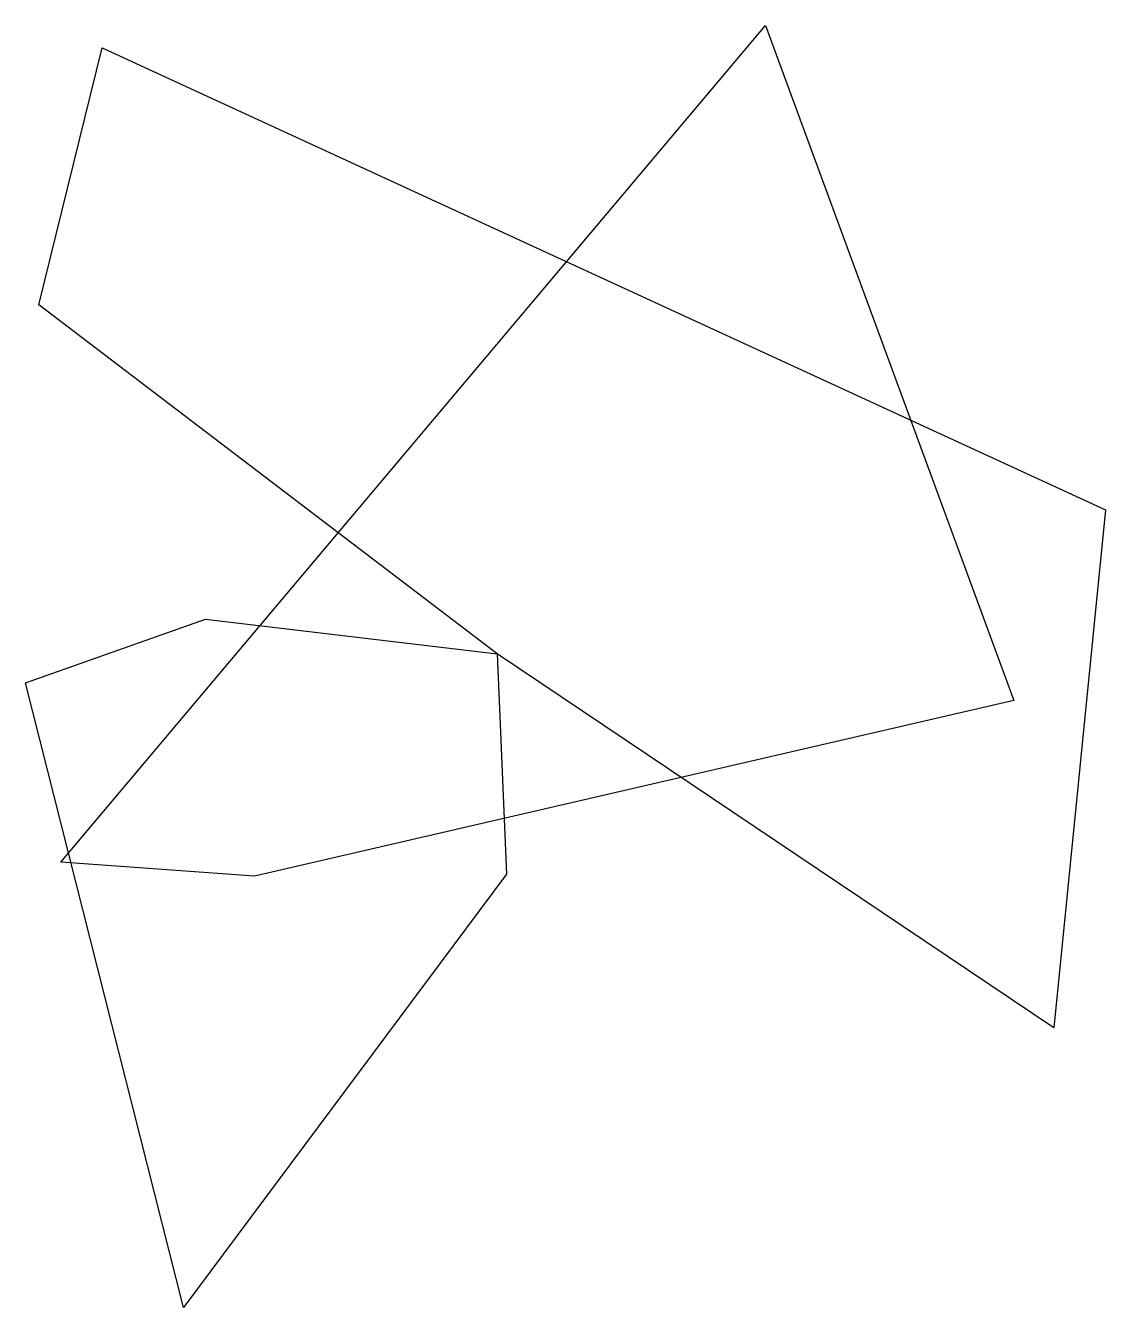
# Model space of a CAD drawing. Extents: x -1.24 to 1.6, y -1.72 to 1.66.
import ezdxf

# ---------------------------------------------------------------- set-up
doc = ezdxf.new("R2010")
doc.units = 0

msp = doc.modelspace()

# ---------------------------------------------------------------- linework, layer by layer
at = {"layer": 'OUTLINE_nt', "linetype": 'CONTINUOUS'}
msp.add_polyline3d([(1.4667, -0.9851, 0), (0, 0, 0), (-1.2071, 0.9201, 0), (-1.0398, 1.5972, 0), (1.6021, 0.3803, 0), (1.4667, -0.9851, 0)], close=True, dxfattribs=at)
at = {"layer": 'OUTLINE_ot', "linetype": 'CONTINUOUS'}
msp.add_polyline3d([(-0.6385, -0.5853, 0), (-1.1487, -0.5484, 0), (0.707, 1.656, 0), (1.3608, -0.1228, 0), (-0.6385, -0.5853, 0)], close=True, dxfattribs=at)
at = {"layer": 'OUTLINE_q', "linetype": 'CONTINUOUS'}
msp.add_polyline3d([(-0.8258, -1.7218, 0), (-1.2414, -0.0759, 0), (-0.7675, 0.0914, 0), (0, 0, 0), (0.025, -0.5804, 0), (-0.8258, -1.7218, 0)], close=True, dxfattribs=at)

doc.saveas('drawing.dxf')
